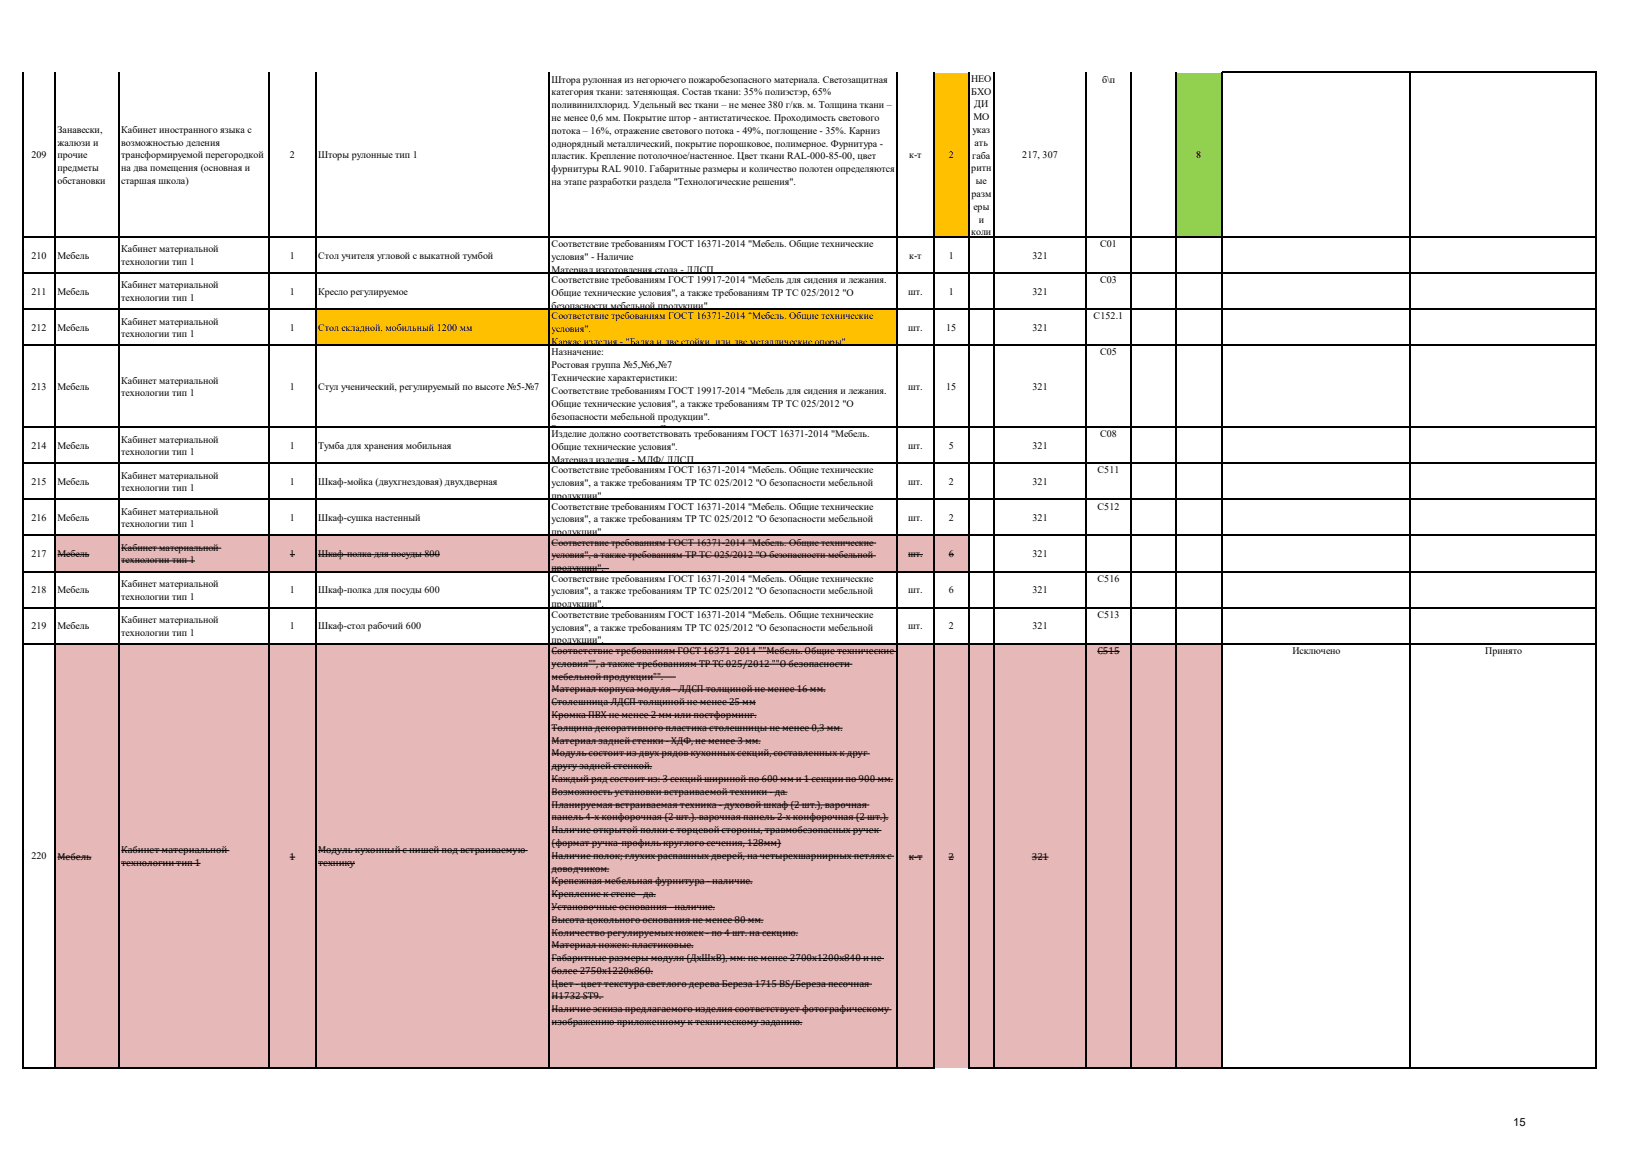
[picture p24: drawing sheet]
<svg xmlns="http://www.w3.org/2000/svg" width="297mm" height="210mm" viewBox="0 0 297 210" stroke-linecap="round" stroke-linejoin="round" font-family="sans-serif">
<defs><g id="words">
<text font-size="2" x="275.4" y="205">15</text>
<g font-size="1.8">
<text x="100.4" y="15">Штора рулонная из негорючего пожаробезопасного материала. Светозащитная</text>
<text x="100.4" y="17.4">категория ткани: затеняющая. Состав ткани: 35% полиэстэр, 65%</text>
<text x="176.7" y="14.9">НЕО</text>
<text x="176.8" y="17.2">БХО</text>
<text x="200.6" y="15">б\п</text>
<text x="100.4" y="19.7">поливинилхлорид. Удельный вес ткани – не менее 380 г/кв. м. Толщина ткани –</text>
<text x="100.4" y="22">не менее 0,6 мм. Покрытие штор - антистатическое. Проходимость светового</text>
<text x="177.1" y="21.9">МО</text>
<text x="177.3" y="19.6">ДИ</text>
<text x="5.7" y="28.8">209</text>
<text x="10.5" y="24.2">Занавески,</text>
<text x="10.5" y="26.5">жалюзи и</text>
<text x="10.5" y="28.8">прочие</text>
<text x="22.1" y="24.2">Кабинет иностранного языка с</text>
<text x="22.1" y="26.5">возможностью деления</text>
<text x="22.1" y="28.8">трансформируемой перегородкой</text>
<text x="52.8" y="28.8">2</text>
<text x="57.9" y="28.8">Шторы рулонные тип 1</text>
<text x="100.4" y="24.3">потока – 16%, отражение светового потока - 49%, поглощение - 35%. Карниз</text>
<text x="100.4" y="26.7">однорядный металлический, покрытие порошковое, полимерное. Фурнитура -</text>
<text x="100.4" y="29">пластик. Крепление потолочное/настенное. Цвет ткани RAL-000-85-00, цвет</text>
<text x="165.5" y="28.8">к-т</text>
<text x="172.7" y="28.8">2</text>
<text x="176.9" y="28.9">габа</text>
<text x="177" y="24.2">указ</text>
<text x="177.4" y="26.6">ать</text>
<text x="186" y="28.8">217, 307</text>
<text x="217.7" y="28.8">8</text>
<text x="10.5" y="31.2">предметы</text>
<text x="10.5" y="33.5">обстановки</text>
<text x="22.1" y="31.2">на два помещения (основная и</text>
<text x="22.1" y="33.5">старшая школа)</text>
<text x="100.4" y="31.3">фурнитуры RAL 9010. Габаритные размеры и количество полотен определяются</text>
<text x="100.4" y="33.7">на этапе разработки раздела &quot;Технологические решения&quot;.</text>
<text x="176.8" y="31.2">ритн</text>
<text x="176.8" y="35.9">разм</text>
<text x="177.6" y="33.5">ые</text>
<text x="177.1" y="38.2">еры</text>
<text x="178.1" y="40.5">и</text>
<text x="5.7" y="47.1">210</text>
<text x="10.5" y="47.1">Мебель</text>
<text x="22.1" y="45.9">Кабинет материальной</text>
<text x="52.8" y="47.1">1</text>
<text x="57.9" y="47.1">Стол учителя угловой с выкатной тумбой</text>
<text x="100.4" y="45">Cоответствие требованиям ГОСТ 16371-2014 &quot;Мебель. Общие технические</text>
<text x="100.4" y="47.3">условия&quot; - Наличие</text>
<text x="165.5" y="47.1">к-т</text>
<text x="172.7" y="47.1">1</text>
<text x="176.8" y="42.8">коли</text>
<text x="187.9" y="47.1">321</text>
<text x="200.2" y="45">С01</text>
<text x="5.7" y="53.7">211</text>
<text x="10.5" y="53.7">Мебель</text>
<text x="22.1" y="48.3">технологии тип 1</text>
<text x="22.1" y="52.5">Кабинет материальной</text>
<text x="52.8" y="53.7">1</text>
<text x="57.9" y="53.7">Кресло регулируемое</text>
<text x="100.4" y="49.7">Материал изготовления стола - ЛДСП</text>
<text x="100.4" y="51.6">Cоответствие требованиям ГОСТ 19917-2014 &quot;Мебель для сидения и лежания.</text>
<text x="100.4" y="53.9">Общие технические условия&quot;, а также требованиям ТР ТС 025/2012 &quot;О</text>
<text x="165.3" y="53.7">шт.</text>
<text x="172.7" y="53.7">1</text>
<text x="187.9" y="53.7">321</text>
<text x="200.2" y="51.6">С03</text>
<text x="22.1" y="54.8">технологии тип 1</text>
<text x="22.1" y="59.1">Кабинет материальной</text>
<text x="100.4" y="56.2">безопасности мебельной продукции&quot;</text>
<text x="100.4" y="58.1">Cоответствие требованиям ГОСТ 16371-2014 &quot;Мебель. Общие технические</text>
<text x="199" y="58.1">С152.1</text>
<text x="5.7" y="60.2">212</text>
<text x="10.5" y="60.2">Мебель</text>
<text x="22.1" y="61.4">технологии тип 1</text>
<text x="52.8" y="60.2">1</text>
<text x="57.9" y="60.2">Стол складной, мобильный 1200 мм</text>
<text x="100.4" y="60.5">условия&quot;.</text>
<text x="100.4" y="62.8">Каркас изделия - &quot;Балка и две стойки или две металлические опоры&quot;</text>
<text x="100.4" y="64.7">Назначение:</text>
<text x="165.3" y="60.2">шт.</text>
<text x="172.2" y="60.2">15</text>
<text x="187.9" y="60.2">321</text>
<text x="200.2" y="64.7">С05</text>
<text x="5.7" y="71">213</text>
<text x="10.5" y="71">Мебель</text>
<text x="22.1" y="69.8">Кабинет материальной</text>
<text x="52.8" y="71">1</text>
<text x="57.9" y="71">Стул ученический, регулируемый по высоте №5-№7</text>
<text x="100.4" y="67">Ростовая группа №5,№6,№7</text>
<text x="100.4" y="69.4">Технические характеристики:</text>
<text x="100.4" y="71.7">Cоответствие требованиям ГОСТ 19917-2014 &quot;Мебель для сидения и лежания.</text>
<text x="165.3" y="71">шт.</text>
<text x="172.2" y="71">15</text>
<text x="187.9" y="71">321</text>
<text x="22.1" y="72.2">технологии тип 1</text>
<text x="100.4" y="74">Общие технические условия&quot;, а также требованиям ТР ТС 025/2012 &quot;О</text>
<text x="100.4" y="76.3">безопасности мебельной продукции&quot;.</text>
<text x="5.7" y="81.7">214</text>
<text x="10.5" y="81.7">Мебель</text>
<text x="22.1" y="80.5">Кабинет материальной</text>
<text x="22.1" y="82.9">технологии тип 1</text>
<text x="52.8" y="81.7">1</text>
<text x="57.9" y="81.7">Тумба для хранения мобильная</text>
<text x="100.4" y="78.7">Регулировка по высоте - Да.</text>
<text x="100.4" y="79.6">Изделие должно соответствовать требованиям ГОСТ 16371-2014 &quot;Мебель.</text>
<text x="100.4" y="81.9">Общие технические условия&quot;.</text>
<text x="165.3" y="81.7">шт.</text>
<text x="172.7" y="81.7">5</text>
<text x="187.9" y="81.7">321</text>
<text x="200.2" y="79.6">С08</text>
<text x="5.7" y="88.3">215</text>
<text x="10.5" y="88.3">Мебель</text>
<text x="22.1" y="87.1">Кабинет материальной</text>
<text x="22.1" y="89.4">технологии тип 1</text>
<text x="52.8" y="88.3">1</text>
<text x="57.9" y="88.3">Шкаф-мойка (двухгнездовая) двухдверная</text>
<text x="100.4" y="84.3">Материал изделия - МДФ/ ЛДСП.</text>
<text x="100.4" y="86.2">Cоответствие требованиям ГОСТ 16371-2014 &quot;Мебель. Общие технические</text>
<text x="100.4" y="88.5">условия&quot;, а также требованиям ТР ТС 025/2012 &quot;О безопасности мебельной</text>
<text x="165.3" y="88.3">шт.</text>
<text x="172.7" y="88.3">2</text>
<text x="187.9" y="88.3">321</text>
<text x="199.8" y="86.2">С511</text>
<text x="5.7" y="94.8">216</text>
<text x="10.5" y="94.8">Мебель</text>
<text x="22.1" y="93.7">Кабинет материальной</text>
<text x="22.1" y="96">технологии тип 1</text>
<text x="52.8" y="94.8">1</text>
<text x="57.9" y="94.8">Шкаф-сушка настенный</text>
<text x="100.4" y="90.8">продукции&quot;.</text>
<text x="100.4" y="92.7">Cоответствие требованиям ГОСТ 16371-2014 &quot;Мебель. Общие технические</text>
<text x="100.4" y="95.1">условия&quot;, а также требованиям ТР ТС 025/2012 &quot;О безопасности мебельной</text>
<text x="165.3" y="94.8">шт.</text>
<text x="172.7" y="94.8">2</text>
<text x="187.9" y="94.8">321</text>
<text x="199.8" y="92.7">С512</text>
<text x="5.7" y="101.4">217</text>
<text x="10.5" y="101.4">Мебель</text>
<text x="22.1" y="100.2">Кабинет материальной</text>
<text x="52.8" y="101.4">1</text>
<text x="57.9" y="101.4">Шкаф-полка для посуды 800</text>
<text x="100.4" y="97.4">продукции&quot;.</text>
<text x="100.4" y="99.3">Cоответствие требованиям ГОСТ 16371-2014 &quot;Мебель. Общие технические</text>
<text x="100.4" y="101.6">условия&quot;, а также требованиям ТР ТС 025/2012 &quot;О безопасности мебельной</text>
<text x="165.3" y="101.4">шт.</text>
<text x="172.7" y="101.4">6</text>
<text x="187.9" y="101.4">321</text>
<text x="5.7" y="108">218</text>
<text x="10.5" y="108">Мебель</text>
<text x="22.1" y="102.5">технологии тип 1</text>
<text x="22.1" y="106.8">Кабинет материальной</text>
<text x="52.8" y="108">1</text>
<text x="57.9" y="108">Шкаф-полка для посуды 600</text>
<text x="100.4" y="103.9">продукции&quot;.</text>
<text x="100.4" y="105.9">Cоответствие требованиям ГОСТ 16371-2014 &quot;Мебель. Общие технические</text>
<text x="165.3" y="108">шт.</text>
<text x="172.7" y="108">6</text>
<text x="187.9" y="108">321</text>
<text x="199.8" y="105.9">С516</text>
<text x="22.1" y="109.1">технологии тип 1</text>
<text x="22.1" y="113.4">Кабинет материальной</text>
<text x="100.4" y="108.2">условия&quot;, а также требованиям ТР ТС 025/2012 &quot;О безопасности мебельной</text>
<text x="100.4" y="110.5">продукции&quot;.</text>
<text x="100.4" y="112.4">Cоответствие требованиям ГОСТ 16371-2014 &quot;Мебель. Общие технические</text>
<text x="199.8" y="112.4">С513</text>
<text x="5.7" y="114.5">219</text>
<text x="10.5" y="114.5">Мебель</text>
<text x="22.1" y="115.7">технологии тип 1</text>
<text x="52.8" y="114.5">1</text>
<text x="57.9" y="114.5">Шкаф-стол рабочий 600</text>
<text x="100.4" y="114.7">условия&quot;, а также требованиям ТР ТС 025/2012 &quot;О безопасности мебельной</text>
<text x="100.4" y="117.1">продукции&quot;.</text>
<text x="100.4" y="119">Cоответствие требованиям ГОСТ 16371-2014 &quot;&quot;Мебель. Общие технические</text>
<text x="165.3" y="114.5">шт.</text>
<text x="172.7" y="114.5">2</text>
<text x="187.9" y="114.5">321</text>
<text x="199.7" y="119">С515</text>
<text x="235.2" y="119">Исключено</text>
<text x="270.3" y="119">Принято</text>
<text x="100.4" y="121.4">условия&quot;&quot;, а также требованиям ТР ТС 025/2012 &quot;&quot;О безопасности</text>
<text x="100.4" y="123.7">мебельной продукции&quot;&quot;.</text>
<text x="100.4" y="126">Материал корпуса модуля - ЛДСП толщиной не менее 16 мм.</text>
<text x="100.4" y="128.3">Столешница ЛДСП толщиной не менее 25 мм</text>
<text x="100.4" y="130.7">Кромка ПВХ не менее 2 мм или постформинг.</text>
<text x="100.4" y="133">Толщина декоративного пластика столешницы не менее 0,3 мм.</text>
<text x="100.4" y="135.3">Материал задней стенки - ХДФ, не менее 3 мм.</text>
<text x="100.4" y="137.7">Модуль состоит из двух рядов кухонных секций, составленных к друг</text>
<text x="100.4" y="140">другу задней стенкой.</text>
<text x="100.4" y="142.3">Каждый ряд состоит из: 3 секций шириной по 600 мм и 1 секции по 900 мм.</text>
<text x="100.4" y="144.6">Возможность установки встраиваемой техники - да.</text>
<text x="100.4" y="147">Планируемая встраиваемая техника - духовой шкаф (2 шт.), варочная</text>
<text x="100.4" y="149.3">панель 4-х конфорочная (2 шт.). варочная панель 2-х конфорочная (2 шт.).</text>
<text x="22.1" y="155.3">Кабинет материальной</text>
<text x="57.9" y="155.3">Модуль кухонный с нишей под встраиваемую</text>
<text x="100.4" y="151.6">Наличие открытой полки с торцевой стороны, травмобезопасных ручек</text>
<text x="100.4" y="153.9">(формат ручка-профиль круглого сечения, 128мм)</text>
<text x="5.7" y="156.4">220</text>
<text x="10.5" y="156.5">Мебель</text>
<text x="22.1" y="157.6">технологии тип 1</text>
<text x="52.7" y="156.5">1</text>
<text x="57.9" y="157.6">технику</text>
<text x="100.4" y="156.3">Наличие полок; глухих распашных дверей, на четырехшарнирных петлях с</text>
<text x="100.4" y="158.6">доводчиком.</text>
<text x="100.4" y="160.9">Крепежная мебельная фурнитура - наличие.</text>
<text x="165.4" y="156.5">к-т</text>
<text x="172.6" y="156.5">2</text>
<text x="187.8" y="156.5">321</text>
<text x="100.4" y="163.3">Крепление к стене - да.</text>
<text x="100.4" y="165.6">Установочные основания - наличие.</text>
<text x="100.4" y="167.9">Высота цокольного основания не менее 80 мм.</text>
<text x="100.4" y="170.3">Количество регулируемых ножек - по 4 шт. на секцию.</text>
<text x="100.4" y="172.6">Материал ножек: пластиковые.</text>
<text x="100.4" y="174.9">Габаритные размеры модуля (ДхШхВ), мм: не менее 2700х1200х840 и не</text>
<text x="100.4" y="177.2">более 2750х1220х860.</text>
<text x="100.4" y="179.6">Цвет - цвет текстура светлого дерева Береза 1715 BS/Береза песочная</text>
<text x="100.4" y="181.9">H1732 ST9.</text>
<text x="100.4" y="184.2">Наличие эскиза предлагаемого изделия соответствует фотографическому</text>
<text x="100.4" y="186.6">изображению приложенному к техническому заданию.</text>
</g>
</g></defs>
<path d="M169.9 13.3h6.4v29.9h-6.4z" fill-rule="evenodd" fill="#ffc000"/>
<path d="M214 13.3h8.3v29.9h-8.3z" fill-rule="evenodd" fill="#92d050"/>
<path d="M57.5 56.3h105.8v6.6h-105.8z" fill-rule="evenodd" fill="#ffc000"/>
<g fill="#e6b8b7">
<path d="M10 97.4h166.3v6.6h-166.3z" fill-rule="evenodd"/>
<path d="M10 117.1h212.3v77.2h-212.3z" fill-rule="evenodd"/>
</g>
<g fill="none" stroke="#000" stroke-width=".18">
<path d="M22.1 99.8h18.2M100.4 98.8h59.1M10.5 100.9h5.8M22.1 102.1h13.4M52.8 100.9h.9M57.9 100.9h22.2M100.4 101.2h59M100.4 103.5h10.4M100.4 118.6h62.7M165.3 100.9h2.7M172.7 100.9h.9M199.7 118.6h4.1"/>
<path d="M100.4 120.9h54.7M100.4 123.2h22.6M100.4 125.5h49.9M100.4 127.9h37.2M100.4 130.2h37.3M100.4 132.5h52.9M100.4 134.9h38M100.4 137.2h57.9M100.4 139.5h18.3M10.5 156h6.1M22.1 154.8h19.6M22.1 157.1h14.4"/>
<path d="M52.7 156h1M57.9 154.8h38.1M57.9 157.1h6.7M100.4 141.8h62.2M100.4 144.2h42.9M100.4 146.5h57.8M100.4 148.8h61.3M100.4 151.2h60M100.4 153.5h41.8M100.4 155.8h62.3M100.4 158.2h10.5M165.4 156h2.5"/>
<path d="M172.6 156h1M187.8 156h3M100.4 160.5h36.6M100.4 162.8h19M100.4 165.1h29.7M100.4 167.5h38.6M100.4 169.8h44.9M100.4 172.1h25.8M100.4 174.4h60.5M100.4 176.8h18.4M100.4 179.1h58.3M100.4 181.4h9.4"/>
<path d="M100.4 183.8h61.8M100.4 186.1h45.6"/>
</g>
<g fill="none" stroke="#000" stroke-width=".21">
<path d="M4.2 13.2v181.2M10.1 13.2v181.2M21.7 13.2v181.2M48.9 13.2v181.2M57.5 13.2v181.2M100 13.2v181.2M163.3 13.2v181.2M169.9 13.2v181.2M176.3 13.2v181.2M180.9 13.2v181.2M197.7 13.2v181.2M205.8 13.2v181.2"/>
<path d="M214 13.2v181.2M222.3 13.1v181.3M222.4 13.2h68.2M256.6 13.3v181.1M290.5 13.3v181.1M4.3 43.2h286.3M4.3 49.7h286.3M4.3 56.3h286.3M4.3 62.9h286.3M4.3 77.8h286.3M4.3 84.3h286.3M4.3 90.9h286.3"/>
<path d="M4.3 97.4h286.3M4.3 104h286.3M4.3 110.6h286.3M4.3 117.1h286.3M4.3 194.3h165.7M176.4 194.3h114.2"/>
</g>
<use href="#words"/>
</svg>
